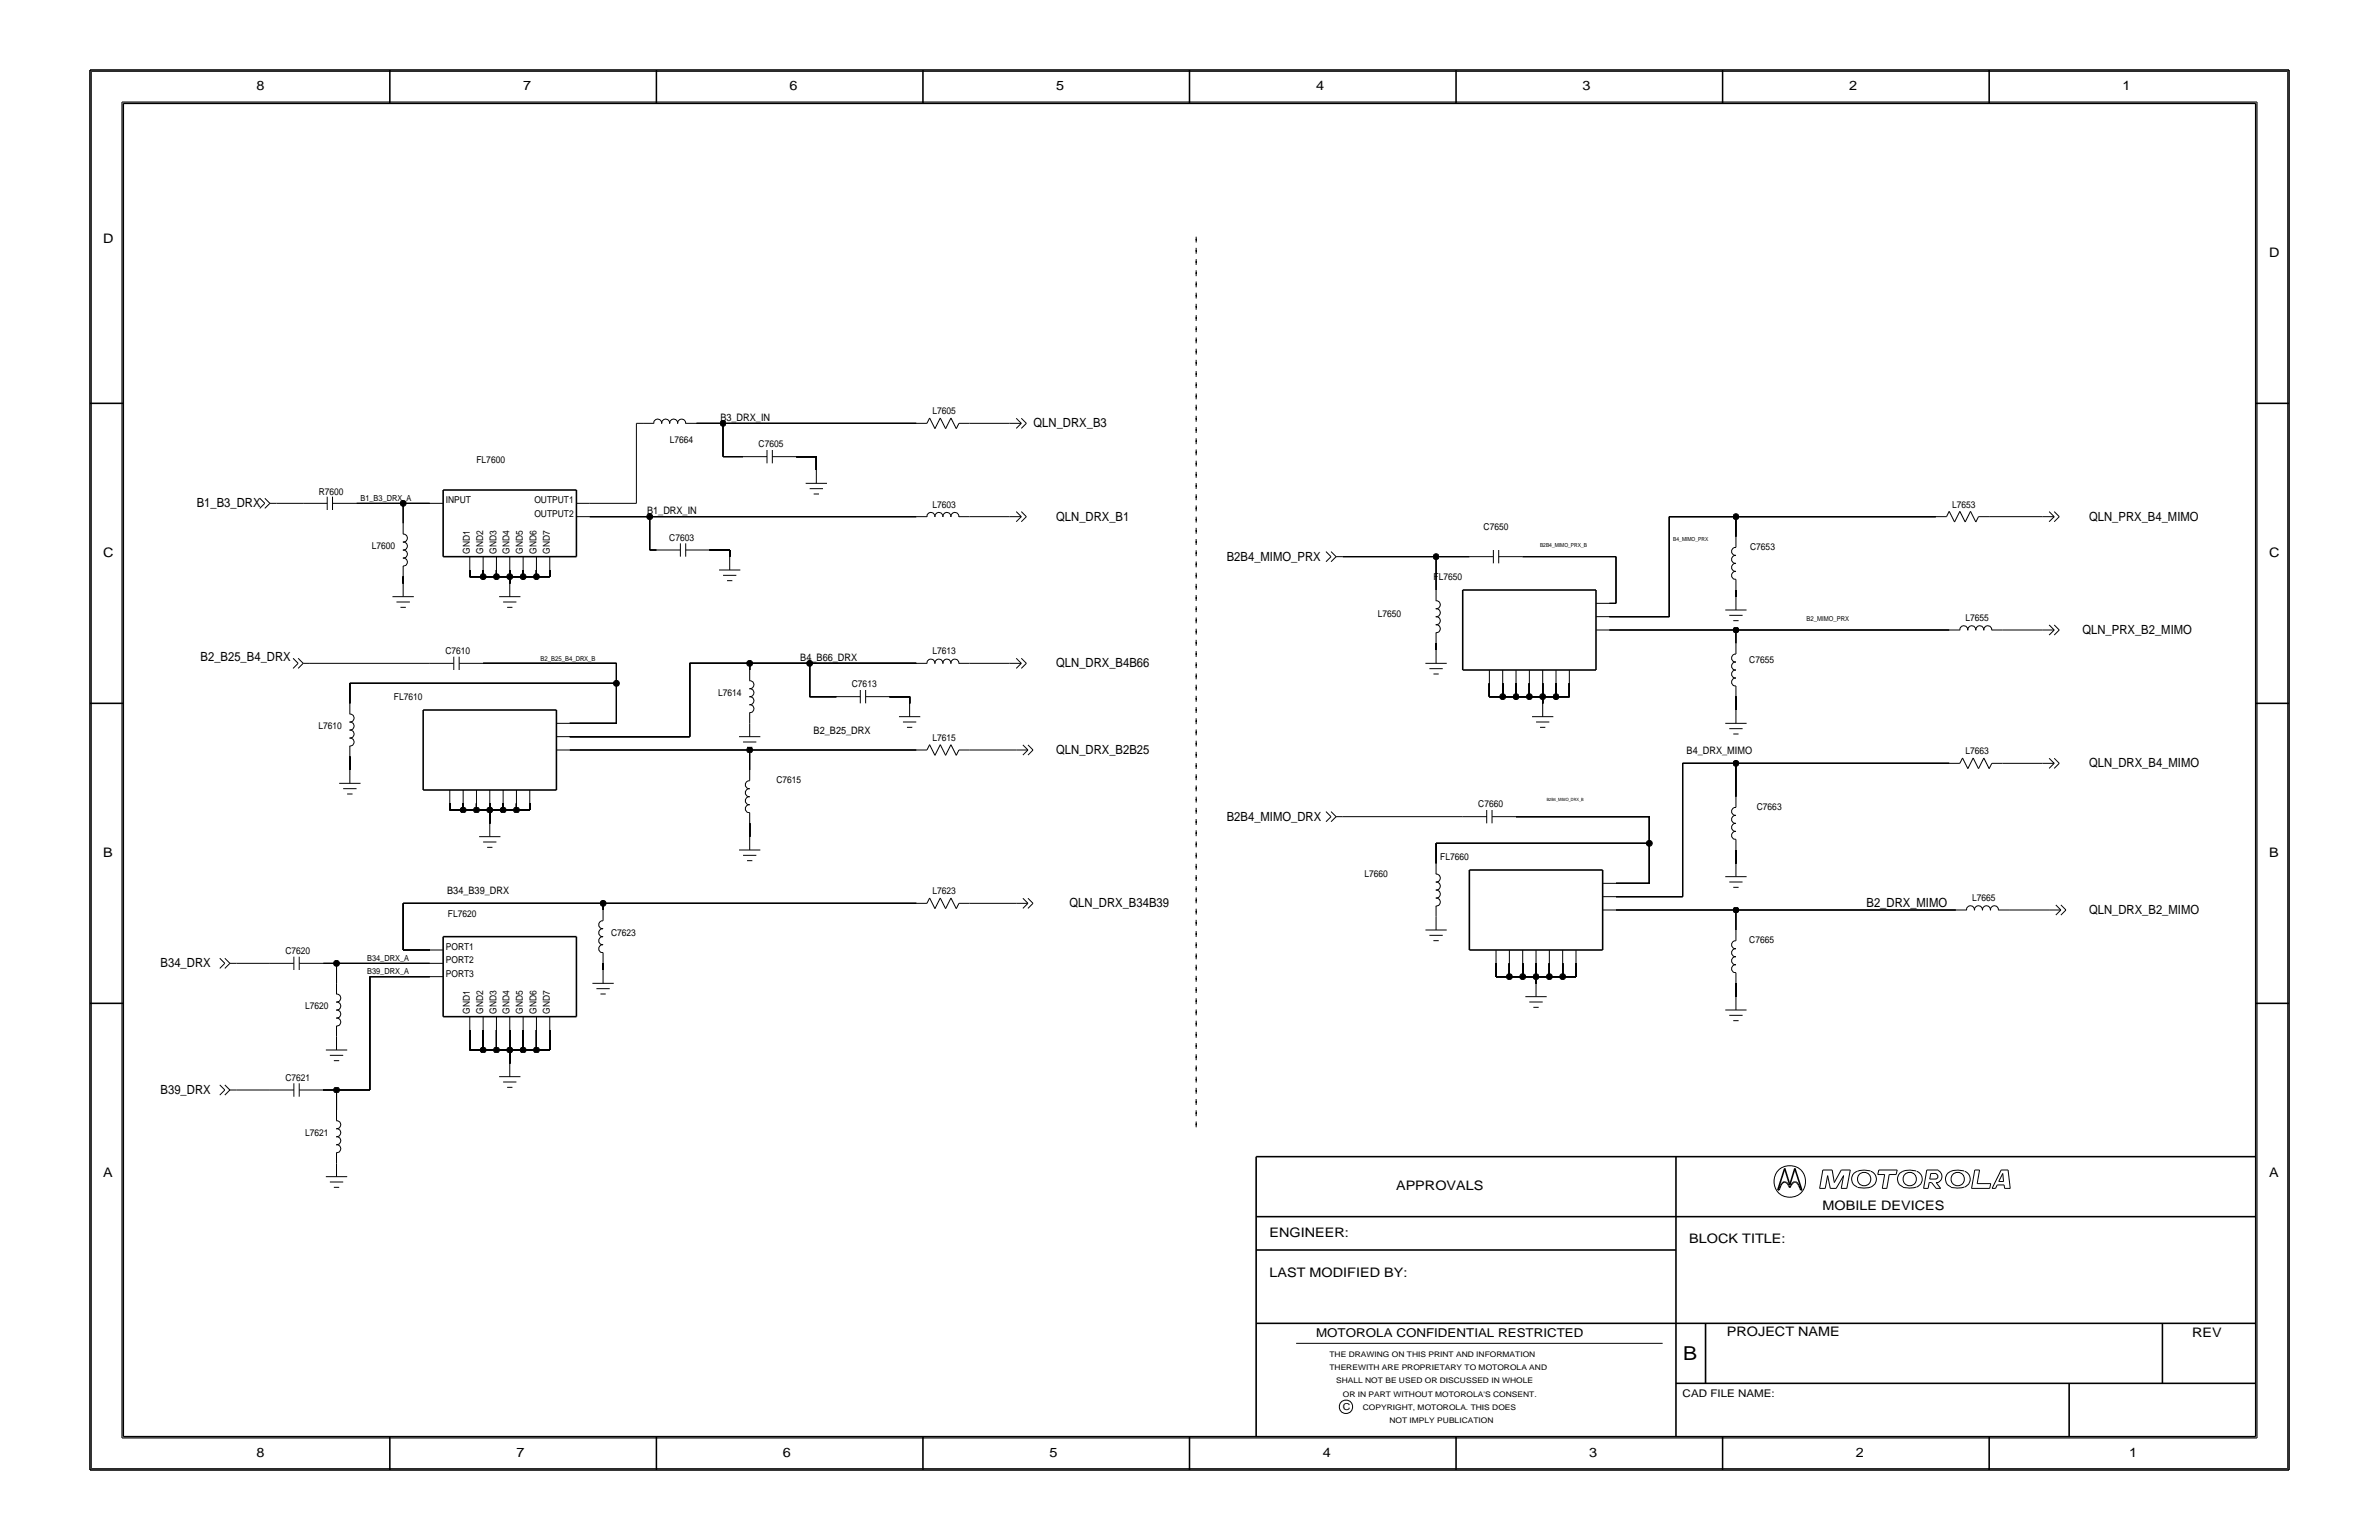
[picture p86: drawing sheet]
<svg xmlns="http://www.w3.org/2000/svg" width="432mm" height="279mm" viewBox="0 0 432 279" stroke-linecap="round" stroke-linejoin="round" font-family="sans-serif">
<defs><g id="words">
<text font-size="3.5" x="305.5" y="246.7">B</text>
<g font-size="2.4">
<text x="46.6" y="16.3">8</text>
<text x="94.9" y="16.3">7</text>
<text x="143.3" y="16.3">6</text>
<text x="191.7" y="16.3">5</text>
<text x="238.9" y="16.3">4</text>
<text x="287.3" y="16.3">3</text>
<text x="335.6" y="16.3">2</text>
<text x="385.2" y="16.3">1</text>
<text x="18.7" y="44.1">D</text>
<text x="411.8" y="46.6">D</text>
<text x="18.7" y="101">C</text>
<text x="411.8" y="101">C</text>
<text x="18.7" y="155.4">B</text>
<text x="411.8" y="155.4">B</text>
<text x="18.7" y="213.5">A</text>
<text x="253.4" y="215.9">APPROVALS</text>
<text x="411.8" y="213.5">A</text>
<text x="330.8" y="219.5">MOBILE DEVICES</text>
<text x="230.4" y="224.4">ENGINEER:</text>
<text x="306.6" y="225.6">BLOCK TITLE:</text>
<text x="230.4" y="231.6">LAST MODIFIED BY:</text>
<text x="313.4" y="242.4">PROJECT NAME</text>
<text x="397.9" y="242.5">REV</text>
<text x="46.6" y="264.3">8</text>
<text x="93.7" y="264.3">7</text>
<text x="142.1" y="264.3">6</text>
<text x="190.5" y="264.3">5</text>
<text x="240.1" y="264.3">4</text>
<text x="288.5" y="264.3">3</text>
<text x="336.9" y="264.3">2</text>
<text x="386.4" y="264.3">1</text>
</g>
<g font-size="2.3">
<text x="187.6" y="77.5">QLN_DRX_B3</text>
<text x="35.7" y="92">B1_B3_DRX</text>
<text x="191.7" y="94.5">QLN_DRX_B1</text>
<text x="379.2" y="94.5">QLN_PRX_B4_MIMO</text>
<text x="222.7" y="101.7">B2B4_MIMO_PRX</text>
<text x="36.4" y="119.9">B2_B25_B4_DRX</text>
<text x="378" y="115">QLN_PRX_B2_MIMO</text>
<text x="191.7" y="121.1">QLN_DRX_B4B66</text>
<text x="191.7" y="136.8">QLN_DRX_B2B25</text>
<text x="379.2" y="139.2">QLN_DRX_B4_MIMO</text>
<text x="222.7" y="148.9">B2B4_MIMO_DRX</text>
<text x="194.1" y="164.6">QLN_DRX_B34B39</text>
<text x="338.8" y="164.6">B2_DRX_MIMO</text>
<text x="379.2" y="165.8">QLN_DRX_B2_MIMO</text>
<text x="29.1" y="175.5">B34_DRX</text>
<text x="29.1" y="198.5">B39_DRX</text>
</g>
<text font-size="2.2" x="238.9" y="242.5">MOTOROLA CONFIDENTIAL RESTRICTED</text>
<g font-size="1.9">
<text x="130.7" y="76.3">B3_DRX_IN</text>
<text x="117.4" y="93.3">B1_DRX_IN</text>
<text x="145.3" y="119.9">B4_B66_DRX</text>
<text x="147.7" y="133.2">B2_B25_DRX</text>
<text x="306.1" y="136.8">B4_DRX_MIMO</text>
<text x="81.2" y="162.2">B34_B39_DRX</text>
<text x="305.4" y="253.4">CAD FILE NAME:</text>
</g>
<g font-size="1.7">
<text x="169.3" y="75.2">L7605</text>
<text x="121.6" y="80.4">L7664</text>
<text x="137.7" y="81.2">C7605</text>
<text x="57.9" y="89.8">R7600</text>
<text x="86.5" y="84.1">FL7600</text>
<text x="80.9" y="91.3">INPUT</text>
<text x="97" y="93.7">OUTPUT2</text>
<text x="97" y="91.3">OUTPUT1</text>
<text x="169.3" y="92.1">L7603</text>
<text x="354.3" y="92.1">L7653</text>
<text x="67.5" y="99.6">L7600</text>
<text x="85.3" y="100.5" transform="rotate(-90 85.3 100.5)">GND1</text>
<text x="87.7" y="100.5" transform="rotate(-90 87.7 100.5)">GND2</text>
<text x="90.1" y="100.5" transform="rotate(-90 90.1 100.5)">GND3</text>
<text x="92.5" y="100.5" transform="rotate(-90 92.5 100.5)">GND4</text>
<text x="94.9" y="100.5" transform="rotate(-90 94.9 100.5)">GND5</text>
<text x="97.4" y="100.5" transform="rotate(-90 97.4 100.5)">GND6</text>
<text x="99.8" y="100.5" transform="rotate(-90 99.8 100.5)">GND7</text>
<text x="121.5" y="98.1">C7603</text>
<text x="269.3" y="96.2">C7650</text>
<text x="317.7" y="99.8">C7653</text>
<text x="260.2" y="105.3">FL7650</text>
<text x="250.1" y="111.9">L7650</text>
<text x="356.7" y="112.7">L7655</text>
<text x="80.8" y="118.7">C7610</text>
<text x="169.3" y="118.7">L7613</text>
<text x="154.6" y="124.7">C7613</text>
<text x="317.5" y="120.3">C7655</text>
<text x="71.5" y="127">FL7610</text>
<text x="130.4" y="126.2">L7614</text>
<text x="57.8" y="132.3">L7610</text>
<text x="169.3" y="134.4">L7615</text>
<text x="356.7" y="136.8">L7663</text>
<text x="140.9" y="142.1">C7615</text>
<text x="268.3" y="146.5">C7660</text>
<text x="318.9" y="147">C7663</text>
<text x="247.6" y="159.1">L7660</text>
<text x="261.4" y="156.1">FL7660</text>
<text x="81.3" y="166.3">FL7620</text>
<text x="169.3" y="162.2">L7623</text>
<text x="357.9" y="163.5">L7665</text>
<text x="51.8" y="173.1">C7620</text>
<text x="80.9" y="172.4">PORT1</text>
<text x="110.9" y="169.7">C7623</text>
<text x="317.5" y="171.1">C7665</text>
<text x="80.9" y="174.8">PORT2</text>
<text x="80.9" y="177.2">PORT3</text>
<text x="55.4" y="183">L7620</text>
<text x="85.3" y="184" transform="rotate(-90 85.3 184)">GND1</text>
<text x="87.7" y="184" transform="rotate(-90 87.7 184)">GND2</text>
<text x="90.1" y="184" transform="rotate(-90 90.1 184)">GND3</text>
<text x="92.5" y="184" transform="rotate(-90 92.5 184)">GND4</text>
<text x="94.9" y="184" transform="rotate(-90 94.9 184)">GND5</text>
<text x="97.4" y="184" transform="rotate(-90 97.4 184)">GND6</text>
<text x="99.8" y="184" transform="rotate(-90 99.8 184)">GND7</text>
<text x="51.8" y="196.1">C7621</text>
<text x="55.4" y="206">L7621</text>
<text x="243.7" y="255.8">C</text>
</g>
<g font-size="1.5">
<text x="65.4" y="90.8">B1_B3_DRX_A</text>
<text x="66.6" y="174.3">B34_DRX_A</text>
<text x="66.6" y="176.7">B39_DRX_A</text>
</g>
<g font-size="1.4">
<text x="241.3" y="246.1">THE DRAWING ON THIS PRINT AND INFORMATION</text>
<text x="241.3" y="248.6">THEREWITH ARE PROPRIETARY TO MOTOROLA AND</text>
<text x="242.5" y="251">SHALL NOT BE USED OR DISCUSSED IN WHOLE</text>
<text x="243.7" y="253.4">OR IN PART WITHOUT MOTOROLA'S CONSENT.</text>
<text x="247.3" y="255.8">COPYRIGHT, MOTOROLA. THIS DOES</text>
<text x="252.2" y="258.2">NOT IMPLY PUBLICATION</text>
</g>
<g font-size="1.2">
<text x="327.9" y="112.6">B2_MIMO_PRX</text>
<text x="98.1" y="119.9">B2_B25_B4_DRX_B</text>
</g>
<g font-size="1">
<text x="279.5" y="99.3">B2B4_MIMO_PRX_B</text>
<text x="303.7" y="98.1">B4_MIMO_PRX</text>
</g>
<text font-size=".8" x="280.7" y="145.3">B2B4_MIMO_DRX_B</text>
</g></defs>
<!-- layer: Nets -->
<g fill="none" stroke="#000" stroke-width=".18">
<path d="M115.5 76.8v14.5zM115.5 76.8h1.2zM126.4 76.8h4.8zM131.2 76.8h35.1zM131.2 76.8v6.1zM176 76.8h7.2zM50.2 91.3h4.8zM64.7 91.3h8.5zM73.2 91.3v3.6zM73.2 91.3h4.8zM107 91.3h8.5zM107 93.7h10.9z"/>
<path d="M117.9 99.8h1.2zM117.9 93.7v6.1zM117.9 93.7h48.4zM128.8 99.8h3.6zM131.2 82.9h3.7zM132.4 99.8v1.2zM144.5 82.9h3.7zM148.2 82.9v2.4zM176 93.7h7.2zM303 93.7h12.1zM303 93.7v18.2zM315.1 93.7v3.7z"/>
<path d="M315.1 93.7h36.3zM361 93.7h9.7zM73.2 104.6v1.2zM85.3 103.4v1.2zM85.3 104.6h2.4zM87.7 103.4v1.2zM87.7 104.6h2.4zM90.1 103.4v1.2zM90.1 104.6h2.4zM92.5 104.6v1.2zM92.5 103.4v1.2zM92.5 104.6h2.4z"/>
<path d="M94.9 103.4v1.2zM94.9 104.6h2.5zM97.4 103.4v1.2zM97.4 104.6h2.4zM99.8 103.4v1.2zM243.7 101h17zM260.7 116.7v1.2zM260.7 101v6zM260.7 101h6zM276.4 101h16.9zM292.1 109.5h1.2zM292.1 114.3h23z"/>
<path d="M292.1 111.9h10.9zM293.3 101v8.5zM315.1 107v1.3zM315.1 114.3v2.4zM315.1 114.3h38.7zM363.5 114.3h7.2zM56.2 120.3h21.8zM63.5 137.3v2.4zM63.5 124v3.6zM63.5 124h48.4zM87.7 120.3h24.2zM103.4 133.7h21.8z"/>
<path d="M103.4 131.2h8.5zM103.4 136.1h32.7zM111.9 124v7.2zM111.9 120.3v3.7zM125.2 120.3v13.4zM125.2 120.3h10.9zM136.1 120.3v1.3zM136.1 120.3h10.9zM136.1 136.1v3.6zM136.1 136.1h30.2zM147 120.3v6.1zM147 120.3h19.3z"/>
<path d="M147 126.4h4.8zM161.5 126.4h3.6zM165.1 126.4v1.2zM176 120.3h7.2zM176 136.1h8.5zM270.3 126.4h2.4zM270.3 124v2.4zM272.7 126.4h2.5zM272.7 124v2.4zM275.2 126.4h2.4zM275.2 124v2.4zM277.6 126.4h2.4z"/>
<path d="M277.6 124v2.4zM280 126.4v1.2zM280 124v2.4zM280 126.4h2.4zM282.4 126.4h2.4zM282.4 124v2.4zM284.8 124v2.4zM305.4 138.5v24.2zM305.4 138.5h9.7zM315.1 126.4v2.4zM315.1 138.5v6zM315.1 138.5h38.7z"/>
<path d="M363.5 138.5h7.2zM81.6 145.7v1.3zM81.6 147h2.5zM84.1 147h2.4zM84.1 145.7v1.3zM86.5 145.7v1.3zM86.5 147h2.4zM88.9 147v2.4zM88.9 145.7v1.3zM88.9 147h2.4zM91.3 145.7v1.3zM91.3 147h2.4z"/>
<path d="M93.7 147h2.5zM93.7 145.7v1.3zM96.2 145.7v1.3zM136.1 149.4v2.4zM243.7 148.2h21.8zM260.7 153v3.6zM260.7 153h38.7zM275.2 148.2h24.2zM299.4 153v7.3zM299.4 148.2v4.8zM315.1 154.2v2.4zM42.9 174.8h6.1z"/>
<path d="M58.7 174.8h2.4zM61.1 174.8v3.6zM61.1 174.8h16.9zM67.1 177.2h10.9zM67.1 177.2v20.6zM73.2 163.9h36.3zM73.2 163.9v8.5zM73.2 172.4h4.8zM109.5 163.9h56.8zM109.5 174.8v1.2zM109.5 163.9v1.2zM176 163.9h8.5z"/>
<path d="M271.5 174.8v2.4zM271.5 177.2h2.5zM274 174.8v2.4zM274 177.2h2.4zM276.4 174.8v2.4zM276.4 177.2h2.4zM278.8 177.2v1.2zM278.8 174.8v2.4zM278.8 177.2h2.4zM281.2 174.8v2.4zM281.2 177.2h2.4zM283.6 174.8v2.4z"/>
<path d="M283.6 177.2h2.5zM286.1 174.8v2.4zM293.3 162.7h12.1zM293.3 160.3h6.1zM293.3 165.1h21.8zM315.1 165.1h39.9zM315.1 178.4v2.4zM315.1 165.1v3.6zM364.7 165.1h7.2zM42.9 197.8h6.1zM58.7 197.8h2.4zM61.1 197.8h6z"/>
<path d="M61.1 197.8v3.6zM85.3 186.9v3.6zM85.3 190.5h2.4zM87.7 190.5h2.4zM87.7 186.9v3.6zM90.1 186.9v3.6zM90.1 190.5h2.4zM92.5 190.5v2.4zM92.5 186.9v3.6zM92.5 190.5h2.4zM94.9 186.9v3.6zM94.9 190.5h2.5z"/>
<path d="M97.4 186.9v3.6zM97.4 190.5h2.4zM99.8 186.9v3.6z"/>
</g>
<path d="M217.1 42.9v162.1z" fill="none" stroke="#000" stroke-width=".18" stroke-dasharray=".7 1.4" stroke-linecap="butt"/>
<g fill="#000" stroke="#000" stroke-width=".18">
<circle cx="131.2" cy="76.8" r=".53"/>
<circle cx="73.2" cy="91.3" r=".53"/>
<circle cx="117.9" cy="93.7" r=".53"/>
<circle cx="315.1" cy="93.7" r=".53"/>
<circle cx="87.7" cy="104.6" r=".53"/>
<circle cx="90.1" cy="104.6" r=".53"/>
<circle cx="92.5" cy="104.6" r=".53"/>
<circle cx="94.9" cy="104.6" r=".53"/>
<circle cx="97.4" cy="104.6" r=".53"/>
<circle cx="260.7" cy="101" r=".53"/>
<circle cx="315.1" cy="114.3" r=".53"/>
<circle cx="111.9" cy="124" r=".53"/>
<circle cx="136.1" cy="120.3" r=".53"/>
<circle cx="136.1" cy="136.1" r=".53"/>
<circle cx="147" cy="120.3" r=".53"/>
<circle cx="272.7" cy="126.4" r=".53"/>
<circle cx="275.2" cy="126.4" r=".53"/>
<circle cx="277.6" cy="126.4" r=".53"/>
<circle cx="280" cy="126.4" r=".53"/>
<circle cx="282.4" cy="126.4" r=".53"/>
<circle cx="315.1" cy="138.5" r=".53"/>
<circle cx="84.1" cy="147" r=".53"/>
<circle cx="86.5" cy="147" r=".53"/>
<circle cx="88.9" cy="147" r=".53"/>
<circle cx="91.3" cy="147" r=".53"/>
<circle cx="93.7" cy="147" r=".53"/>
<circle cx="299.4" cy="153" r=".53"/>
<circle cx="61.1" cy="174.8" r=".53"/>
<circle cx="109.5" cy="163.9" r=".53"/>
<circle cx="274" cy="177.2" r=".53"/>
<circle cx="276.4" cy="177.2" r=".53"/>
<circle cx="278.8" cy="177.2" r=".53"/>
<circle cx="281.2" cy="177.2" r=".53"/>
<circle cx="283.6" cy="177.2" r=".53"/>
<circle cx="315.1" cy="165.1" r=".53"/>
<circle cx="61.1" cy="197.8" r=".53"/>
<circle cx="87.7" cy="190.5" r=".53"/>
<circle cx="90.1" cy="190.5" r=".53"/>
<circle cx="92.5" cy="190.5" r=".53"/>
<circle cx="94.9" cy="190.5" r=".53"/>
<circle cx="97.4" cy="190.5" r=".53"/>
</g>
<!-- layer: Components -->
<g fill="none" stroke="#000" stroke-width=".18">
<path d="M116.7 76.8h2zM118.7 76.9a.71 .71 0 0 1 .7-.9 .71 .71 0 0 1 .7 .9M120.1 76.9a.71 .71 0 0 1 .7-.9 .71 .71 0 0 1 .7 .9M121.6 76.9a.71 .71 0 0 1 .7-.9 .71 .71 0 0 1 .7 .9M123 76.9a.71 .71 0 0 1 .7-.9 .71 .71 0 0 1 .7 .9M124.5 76.8h1.9zM166.3 76.8h1.9zM168.7 75.8l1 2zM168.7 75.8l-.5 1zM170.7 75.8l-1 2zM170.7 75.8l.9 2zM172.6 75.8l1 2z"/>
<path d="M172.6 75.8l-1 2zM174.1 76.8l-.5 1zM174.1 76.8h1.9zM183.2 76.8h2.2zM184.5 75.9l.9 .9zM184.5 77.7l.9-.9zM185.4 75.9l.9 .9zM185.4 77.7l.9-.9zM47.1 90.4l1 .9zM48.1 91.3l-1 .9zM48.1 90.4l.9 .9zM49 91.3l-.9 .9z"/>
<path d="M49 91.3h1.2zM55 91.3h4.4zM59.4 90.1v2.4zM60.4 91.3h4.3zM60.4 90.1v2.4zM73.1 96.9a.71 .71 0 0 1 .8 .7 .71 .71 0 0 1-.8 .7M73.1 99.8a.71 .71 0 0 1 .8 .7 .71 .71 0 0 1-.8 .7M73.1 98.4a.71 .71 0 0 1 .8 .7 .71 .71 0 0 1-.8 .7M73.2 94.9v2zM78 91.3h2.4zM104.6 93.7h2.4zM104.6 91.3h2.4z"/>
<path d="M119.1 99.8h4.4zM123.5 98.6v2.4zM124.5 99.8h4.3zM124.5 98.6v2.4zM134.9 82.9h4.3zM139.2 81.6v2.5zM140.2 82.9h4.3zM140.2 81.6v2.5zM146.2 87.7h3.9zM147 88.7h2.4zM147.7 89.6h1zM148.2 85.3v2.4z"/>
<path d="M166.3 93.7h1.9zM168.2 93.8a.71 .71 0 0 1 .7-.8 .71 .71 0 0 1 .7 .8M169.7 93.8a.71 .71 0 0 1 .7-.8 .71 .71 0 0 1 .7 .8M171.1 93.8a.71 .71 0 0 1 .7-.8 .71 .71 0 0 1 .8 .8M172.6 93.8a.71 .71 0 0 1 .7-.8 .71 .71 0 0 1 .7 .8M174.1 93.7h1.9zM183.2 93.7h2.2zM184.5 92.8l.9 .9zM184.5 94.7l.9-1zM185.4 92.8l.9 .9zM185.4 94.7l.9-1zM271.1 99.8v2.4z"/>
<path d="M272 99.8v2.4zM315.1 97.4v1.9zM315.1 99.4a.71 .71 0 0 0-.8 .7 .71 .71 0 0 0 .8 .7M351.4 93.7h1.9zM353.8 92.8l1 1.9zM353.8 92.8l-.5 .9zM355.7 92.8l-.9 1.9zM355.7 92.8l1 1.9zM357.7 92.8l.9 1.9zM357.7 92.8l-1 1.9zM359.1 93.7l-.5 1zM359.1 93.7h1.9z"/>
<path d="M370.7 93.7h2.1zM371.9 92.8l.9 .9zM371.9 94.7l.9-1zM372.8 92.8l1 .9zM372.8 94.7l1-1zM53.2 119.4l.9 .9zM54.1 119.4l.9 .9zM71.2 108.3h3.9zM72 109.2h2.4zM72.7 110.2h1zM73.1 101.3a.71 .71 0 0 1 .8 .7 .71 .71 0 0 1-.8 .7M73.2 102.7v1.9z"/>
<path d="M73.2 105.8v2.5zM82.4 119.1v2.5zM83.3 119.1v2.5zM85.3 101v2.4zM87.7 101v2.4zM90.1 101v2.4zM90.6 108.3h3.9zM91.3 109.2h2.4zM92 110.2h1zM92.5 101v2.4zM92.5 105.8v2.5zM94.9 101v2.4z"/>
<path d="M97.4 101v2.4zM99.8 101v2.4zM130.5 103.4h3.9zM131.2 104.4h2.5zM132 105.4h.9zM132.4 101v2.4zM184.5 119.4l.9 .9zM185.4 119.4l.9 .9zM240.7 100.1l.9 .9zM241.6 101l-.9 .9zM241.6 100.1l.9 .9zM242.5 101l-.9 .9z"/>
<path d="M242.5 101h1.2zM260.6 110.5a.71 .71 0 0 1 .8 .7 .71 .71 0 0 1-.8 .7M260.6 113.4a.71 .71 0 0 1 .8 .7 .71 .71 0 0 1-.8 .7M260.6 111.9a.71 .71 0 0 1 .8 .7 .71 .71 0 0 1-.8 .7M260.6 109a.71 .71 0 0 1 .8 .7 .71 .71 0 0 1-.8 .7M260.7 114.8v1.9zM260.7 107v2zM260.7 117.9v2.4zM266.7 101h4.4zM272 101h4.4zM289.7 111.9h2.4zM289.7 114.3h2.4z"/>
<path d="M289.7 109.5h2.4zM313.1 110.7h3.9zM313.9 111.6h2.4zM314.6 112.6h1zM315.1 105.1v1.9zM315.1 116.7v2zM315.1 108.3v2.4zM315.1 100.8a.71 .71 0 0 0-.8 .7 .71 .71 0 0 0 .8 .7M315.1 103.7a.71 .71 0 0 0-.8 .7 .71 .71 0 0 0 .8 .7M315.1 102.3a.71 .71 0 0 0-.8 .7 .71 .71 0 0 0 .8 .7M315.1 118.7a.71 .71 0 0 0-.8 .7 .71 .71 0 0 0 .8 .7M353.8 114.3h1.9z"/>
<path d="M355.7 114.3a.71 .71 0 0 1 .7-.8 .71 .71 0 0 1 .7 .8M357.2 114.3a.71 .71 0 0 1 .7-.8 .71 .71 0 0 1 .7 .8M358.6 114.3a.71 .71 0 0 1 .7-.8 .71 .71 0 0 1 .7 .8M360.1 114.3a.71 .71 0 0 1 .7-.8 .71 .71 0 0 1 .7 .8M361.5 114.3h2zM370.7 114.3h2.1zM371.9 113.4l.9 .9zM371.9 115.2l.9-.9zM372.8 113.4l1 .9zM372.8 115.2l1-.9zM54.1 120.3l-.9 1zM55 120.3l-.9 1z"/>
<path d="M55 120.3h1.2zM63.5 129.6a.71 .71 0 0 1 .8 .7 .71 .71 0 0 1-.8 .7M63.5 132.5a.71 .71 0 0 1 .8 .7 .71 .71 0 0 1-.8 .7M63.5 133.9a.71 .71 0 0 1 .8 .7 .71 .71 0 0 1-.8 .7M63.5 131a.71 .71 0 0 1 .8 .7 .71 .71 0 0 1-.8 .7M63.5 135.3v2zM63.5 127.6v1.9zM63.5 139.7v2.4zM78 120.3h4.4zM83.3 120.3h4.4zM101 133.7h2.4zM101 136.1h2.4z"/>
<path d="M101 131.2h2.4zM134.1 133.7h3.9zM134.9 134.6h2.4zM135.6 135.6h1zM136 123.5a.71 .71 0 0 1 .8 .7 .71 .71 0 0 1-.8 .7M136 126.4a.71 .71 0 0 1 .8 .7 .71 .71 0 0 1-.8 .7M136 127.9a.71 .71 0 0 1 .8 .7 .71 .71 0 0 1-.8 .7M136 125a.71 .71 0 0 1 .8 .7 .71 .71 0 0 1-.8 .7M136.1 139.7v1.9zM136.1 131.2v2.5zM136.1 129.3v1.9zM136.1 121.6v1.9z"/>
<path d="M151.8 126.4h4.3zM156.1 125.2v2.4zM157.1 126.4h4.4zM157.1 125.2v2.4zM163.2 130h3.8zM163.9 131h2.4zM164.6 132h1zM165.1 127.6v2.4zM166.3 136.1h1.9zM166.3 120.3h1.9zM168.2 120.4a.71 .71 0 0 1 .7-.8 .71 .71 0 0 1 .7 .8M168.7 135.1l1 1.9z"/>
<path d="M168.7 135.1l-.5 1zM169.7 120.4a.71 .71 0 0 1 .7-.8 .71 .71 0 0 1 .7 .8M170.7 135.1l-1 1.9zM170.7 135.1l.9 1.9zM171.1 120.4a.71 .71 0 0 1 .7-.8 .71 .71 0 0 1 .8 .8M172.6 135.1l1 1.9zM172.6 120.4a.71 .71 0 0 1 .7-.8 .71 .71 0 0 1 .7 .8M172.6 135.1l-1 1.9zM174.1 136.1l-.5 .9zM174.1 120.3h1.9zM174.1 136.1h1.9zM183.2 120.3h2.2z"/>
<path d="M184.5 121.3l.9-1zM184.5 136.1h2.1zM185.4 121.3l.9-1zM185.7 135.2l.9 .9zM185.7 137l.9-.9zM186.6 135.2l.9 .9zM186.6 137l.9-.9zM258.7 120.3h3.9zM259.4 121.3h2.5zM260.2 122.3h.9zM270.3 121.6v2.4zM272.7 121.6v2.4z"/>
<path d="M275.2 121.6v2.4zM277.6 121.6v2.4zM278.1 130h3.8zM278.8 131h2.4zM279.5 132h1zM280 127.6v2.4zM280 121.6v2.4zM282.4 121.6v2.4zM284.8 121.6v2.4zM313.1 131.2h3.9zM313.9 132.2h2.4zM314.6 133.2h1z"/>
<path d="M315.1 124.5v1.9zM315.1 128.8v2.4zM315.1 121.6a.71 .71 0 0 0-.8 .7 .71 .71 0 0 0 .8 .7M315.1 123.1a.71 .71 0 0 0-.8 .7 .71 .71 0 0 0 .8 .7M315.1 120.2a.71 .71 0 0 0-.8 .7 .71 .71 0 0 0 .8 .7M353.8 138.5h1.9zM356.2 137.5l1 2zM356.2 137.5l-.5 1zM358.1 137.5l-.9 2zM358.1 137.5l1 2zM360.1 137.5l.9 2zM360.1 137.5l-1 2z"/>
<path d="M361.5 138.5l-.5 1zM361.5 138.5h2zM370.7 138.5h2.1zM371.9 137.6l.9 .9zM371.9 139.4l.9-.9zM372.8 137.6l1 .9zM372.8 139.4l1-.9zM61.6 142.1h3.8zM62.3 143.1h2.4zM63 144.1h1zM81.6 143.3v2.4zM84.1 143.3v2.4z"/>
<path d="M86.5 143.3v2.4zM87 151.8h3.8zM87.7 152.8h2.4zM88.4 153.7h1zM88.9 149.4v2.4zM88.9 143.3v2.4zM91.3 143.3v2.4zM93.7 143.3v2.4zM96.2 143.3v2.4zM134.1 154.2h3.9zM134.9 155.2h2.4zM135.6 156.2h1z"/>
<path d="M136.1 147.4v2zM136.1 151.8v2.4zM136.1 146a.71 .71 0 0 0-.8 .7 .71 .71 0 0 0 .8 .7M136.1 143.1a.71 .71 0 0 0-.8 .7 .71 .71 0 0 0 .8 .7M136.1 141.7a.71 .71 0 0 0-.8 .7 .71 .71 0 0 0 .8 .7M136.1 144.6a.71 .71 0 0 0-.8 .7 .71 .71 0 0 0 .8 .7M240.7 147.2l.9 1zM241.6 148.2l-.9 .9zM241.6 147.2l.9 1zM242.5 148.2l-.9 .9zM242.5 148.2h1.2zM260.6 158.6a.71 .71 0 0 1 .8 .7 .71 .71 0 0 1-.8 .7"/>
<path d="M260.7 156.6v2zM265.5 148.2h4.3zM269.8 147v2.4zM270.8 148.2h4.4zM270.8 147v2.4zM313.1 159.1h3.9zM315.1 152.3v1.9zM315.1 144.5v2zM315.1 156.6v2.5zM315.1 148a.71 .71 0 0 0-.8 .7 .71 .71 0 0 0 .8 .7M315.1 150.9a.71 .71 0 0 0-.8 .7 .71 .71 0 0 0 .8 .7M315.1 149.4a.71 .71 0 0 0-.8 .7 .71 .71 0 0 0 .8 .7"/>
<path d="M315.1 146.5a.71 .71 0 0 0-.8 .7 .71 .71 0 0 0 .8 .7M39.9 173.9l.9 .9zM40.8 174.8l-.9 .9zM40.8 173.9l.9 .9zM41.7 174.8l-.9 .9zM41.7 174.8h1.2zM49 174.8h4.3zM53.3 173.6v2.4zM54.3 174.8h4.4zM54.3 173.6v2.4zM61.1 178.4v1.9zM78 174.8h2.4z"/>
<path d="M78 177.2h2.4zM78 172.4h2.4zM107.5 178.4h3.9zM108.3 179.4h2.4zM109.5 172.8v2zM109.5 165.1v1.9zM109.5 176v2.4zM109.5 167.1a.71 .71 0 0 0-.8 .7 .71 .71 0 0 0 .8 .7M109.5 170a.71 .71 0 0 0-.8 .7 .71 .71 0 0 0 .8 .7M109.5 171.4a.71 .71 0 0 0-.8 .7 .71 .71 0 0 0 .8 .7M109.5 168.5a.71 .71 0 0 0-.8 .7 .71 .71 0 0 0 .8 .7M166.3 163.9h1.9z"/>
<path d="M168.7 162.9l1 2zM168.7 162.9l-.5 1zM170.7 162.9l-1 2zM170.7 162.9l.9 2zM172.6 162.9l1 2zM172.6 162.9l-1 2zM174.1 163.9l-.5 1zM174.1 163.9h1.9zM184.5 163.9h2.1zM185.7 163l.9 .9zM185.7 164.8l.9-.9zM186.6 163l.9 .9z"/>
<path d="M186.6 164.8l.9-.9zM258.7 168.7h3.9zM259.4 169.7h2.5zM260.2 170.7h.9zM260.6 160.1a.71 .71 0 0 1 .8 .7 .71 .71 0 0 1-.8 .7M260.6 163a.71 .71 0 0 1 .8 .7 .71 .71 0 0 1-.8 .7M260.6 161.5a.71 .71 0 0 1 .8 .7 .71 .71 0 0 1-.8 .7M260.7 164.4v1.9zM260.7 166.3v2.4zM271.5 172.4v2.4zM274 172.4v2.4zM276.4 172.4v2.4z"/>
<path d="M278.8 178.4v2.4zM278.8 172.4v2.4zM281.2 172.4v2.4zM283.6 172.4v2.4zM286.1 172.4v2.4zM290.9 162.7h2.4zM290.9 165.1h2.4zM290.9 160.3h2.4zM313.9 160h2.4zM314.6 161h1zM315.1 176.5v1.9zM315.1 168.7v2z"/>
<path d="M315.1 170.7a.71 .71 0 0 0-.8 .7 .71 .71 0 0 0 .8 .7M315.1 173.6a.71 .71 0 0 0-.8 .7 .71 .71 0 0 0 .8 .7M315.1 175.1a.71 .71 0 0 0-.8 .7 .71 .71 0 0 0 .8 .7M315.1 172.2a.71 .71 0 0 0-.8 .7 .71 .71 0 0 0 .8 .7M355 165.1h1.9zM356.9 165.1a.71 .71 0 0 1 .7-.8 .71 .71 0 0 1 .7 .8M358.4 165.1a.71 .71 0 0 1 .7-.8 .71 .71 0 0 1 .7 .8M359.8 165.1a.71 .71 0 0 1 .7-.8 .71 .71 0 0 1 .7 .8M361.3 165.1a.71 .71 0 0 1 .7-.8 .71 .71 0 0 1 .7 .8M362.7 165.1h2zM371.9 165.1h2.2zM373.1 164.2l1 .9z"/>
<path d="M373.1 166l1-.9zM374.1 164.2l.9 .9zM374.1 166l.9-.9zM39.9 196.8l.9 1zM40.8 197.8l-.9 .9zM40.8 196.8l.9 1zM41.7 197.8l-.9 .9zM41.7 197.8h1.2zM49 197.8h4.3zM53.3 196.5v2.5zM54.3 197.8h4.4zM54.3 196.5v2.5z"/>
<path d="M59.1 190.5h3.9zM59.9 191.5h2.4zM60.6 192.4h1zM61 180.4a.71 .71 0 0 1 .9 .7 .71 .71 0 0 1-.9 .7M61 183.3a.71 .71 0 0 1 .9 .7 .71 .71 0 0 1-.9 .7M61 184.7a.71 .71 0 0 1 .9 .7 .71 .71 0 0 1-.9 .7M61 181.8a.71 .71 0 0 1 .9 .7 .71 .71 0 0 1-.9 .7M61.1 188.1v2.4zM61.1 186.1v2zM85.3 184.5v2.4zM87.7 184.5v2.4zM90.1 184.5v2.4z"/>
<path d="M90.6 195.3h3.9zM91.3 196.3h2.4zM92 197.3h1zM92.5 184.5v2.4zM92.5 192.9v2.4zM94.9 184.5v2.4zM97.4 184.5v2.4zM99.8 184.5v2.4zM109 180.3h.9zM276.9 180.8h3.8zM277.6 181.8h2.4zM278.3 182.8h1z"/>
<path d="M313.1 183.2h3.9zM313.9 184.2h2.4zM314.6 185.2h1zM315.1 180.8v2.4zM59.1 213.5h3.9zM59.9 214.4h2.4zM60.6 215.4h1zM61 203.4a.71 .71 0 0 1 .9 .7 .71 .71 0 0 1-.9 .7M61 206.3a.71 .71 0 0 1 .9 .7 .71 .71 0 0 1-.9 .7M61 207.7a.71 .71 0 0 1 .9 .7 .71 .71 0 0 1-.9 .7M61 204.8a.71 .71 0 0 1 .9 .7 .71 .71 0 0 1-.9 .7M61.1 211.1v2.4z"/>
<path d="M61.1 209.1v2zM61.1 201.4v1.9z"/>
</g>
<g fill="none" stroke="#000" stroke-width=".29">
<path d="M80.4 88.9v12.1zM80.4 88.9h24.2zM104.6 88.9v12.1zM80.4 101h24.2zM265.5 107h24.2zM265.5 107v14.6zM289.7 107v14.6zM76.8 128.8h24.2zM76.8 128.8v14.5zM101 128.8v14.5zM265.5 121.6h24.2zM76.8 143.3h24.2z"/>
<path d="M266.7 157.8h24.2zM266.7 157.8v14.6zM290.9 157.8v14.6zM80.4 169.9v14.6zM80.4 169.9h24.2zM104.6 169.9v14.6zM266.7 172.4h24.2zM80.4 184.5h24.2z"/>
</g>
<!-- layer: Page Border and Title Block -->
<g fill="none" stroke="#000" stroke-width=".29">
<path d="M16.3 12.7h399.2zM16.3 12.7v254zM22.4 18.7h387zM22.4 18.7v242zM70.8 12.7v6zM119.1 12.7v6zM167.5 12.7v6zM215.9 12.7v6zM264.3 12.7v6zM312.7 12.7v6zM361 12.7v6zM409.4 18.7v242z"/>
<path d="M415.5 12.7v254zM16.3 73.2h6.1zM409.4 73.2h6.1zM16.3 127.6h6.1zM409.4 127.6h6.1zM16.3 182h6.1zM409.4 182h6.1zM228 209.9v50.8zM228 209.9h181.4zM304.2 209.9v50.8zM322.7 215.9h.2zM323 215.6l-.1 .3z"/>
<path d="M323.2 215.1l-.2 .5zM323.4 214.7l.2-.2zM323.4 214.7l-.2 .4zM323.6 214.5l.2-.1zM323.8 214.4h.2zM323.9 212l1 3zM323.9 212l-1.2 3.9zM324 214.4l.2 .1zM324.2 214.5l.3 .2zM324.5 214.7l.2 .4zM324.7 215.1l.2 .4zM325 215.1l-.1 .4z"/>
<path d="M325.3 214.7l-.3 .4zM325.5 214.5l.2-.1zM325.5 214.5l-.2 .2zM325.7 214.4h.2zM325.8 212l1.2 3.9zM325.8 212l-.9 3zM325.9 214.4l.2 .1zM326.1 214.5l.2 .2zM326.3 214.7l.2 .4zM326.5 215.1l.2 .5zM326.7 215.6l.1 .3zM326.8 215.9h.2z"/>
<path d="M228 220.7h181.4zM228 226.8h76.2zM228 240.1h181.4zM304.2 251h105.2zM309.6 240.1v10.9zM375.6 251v9.7zM392.5 240.1v10.9zM16.3 266.7h399.2zM22.4 260.7h387zM70.8 260.7v6zM119.1 260.7v6zM167.5 260.7v6z"/>
<path d="M215.9 260.7v6zM264.3 260.7v6zM312.7 260.7v6zM361 260.7v6z"/>
</g>
<g fill="none" stroke="#000" stroke-width=".18">
<path d="M16.6 12.9v253.6zM16.6 12.9h398.6zM22.1 18.5v242.4zM22.1 18.5h387.6zM409.7 18.5v242.4zM415.2 12.9v253.6zM330.3 215.6h1zM330.9 212.3h1.6zM330.9 212.3l-.6 3.3zM331.7 213.3l-.4 2.3zM331.7 213.3l.5 2.3zM332.2 215.6h1.1z"/>
<path d="M332.5 212.3l.4 2.2zM334.2 212.3h1.6zM334.2 212.3l-1.3 2.2zM334.2 215.6h1zM334.6 213.3l-.4 2.3zM334.6 213.3l-1.3 2.3zM335.8 212.3l-.6 3.3zM337 212.5a1.52 1.52 0 0 0-.9 1.5 1.52 1.52 0 0 0 1 1.4M339.5 212.5l-.1-.1a3.8 3.8 0 0 0-2.3 .1M339.6 212.5a1.56 1.56 0 0 1 .9 1.8 1.56 1.56 0 0 1-1.6 1.2l-1.8-.1M340.8 213.1h1.3zM341 212.3h3.4z"/>
<path d="M341 212.3l-.2 .8zM341.6 215.6h.9zM342.1 213.1l-.5 2.5zM342.9 213.1l-.4 2.5zM342.9 213.1h1.3zM344.4 212.3l-.2 .8zM347.8 212.5a2.85 2.85 0 0 0-3.2 .7 1.55 1.55 0 0 0 .8 2.2M347.8 215.4l-1.3 .1-1.1-.1M347.9 212.5a1.51 1.51 0 0 1 1 1.4 1.51 1.51 0 0 1-1 1.5M349.1 215.6h.9zM349.7 212.3h2.1zM349.7 212.3l-.6 3.3z"/>
<path d="M350.2 214.5h.4zM350.2 214.5l-.2 1.1zM350.3 213.9h1.1zM350.4 212.9h1zM350.4 212.9l-.1 1zM350.6 214.5l.8 1.1zM351.4 213a.47 .47 0 0 1 .3 .5 .47 .47 0 0 1-.3 .4M351.4 214.5l.8 1.1zM351.4 214.5h.4zM351.4 215.6h.8zM351.8 212.4a1.18 1.18 0 0 1 .7 1.1 1.18 1.18 0 0 1-.7 1M356.5 212.5a2.85 2.85 0 0 0-3.2 .7 1.55 1.55 0 0 0 .8 2.2"/>
<path d="M356.5 215.4l-1.3 .1-1.1-.1M356.6 212.5a1.51 1.51 0 0 1 1 1.4 1.51 1.51 0 0 1-1 1.5M357.8 215.6h3.3zM358.4 212.3h.9zM358.4 212.3l-.6 3.3zM358.9 214.7h2.4zM359.3 212.3l-.4 2.4zM361.3 214.7l-.2 .9zM361.6 215.6h.6zM362.5 215h1.3zM362.5 215l-.3 .6zM362.8 214.4h.9z"/>
<path d="M363.2 212.3l-1.6 3.3zM363.2 212.3h1.3zM363.5 212.9l-.7 1.5zM363.5 212.9l.2 1.5zM363.8 215v.6zM363.8 215.6h1.1zM364.5 212.3l.4 3.3zM235.3 243.7h66.5zM16.6 266.5h398.6zM22.1 260.9h387.6z"/>
<circle cx="324.8" cy="214.4" r="2.88"/>
<circle cx="338.3" cy="213.9" r="1.22"/>
<circle cx="346.6" cy="213.9" r="1.22"/>
<circle cx="355.3" cy="213.9" r="1.22"/>
<circle cx="244.3" cy="255.2" r="1.22"/>
</g>
<use href="#words"/>
</svg>
